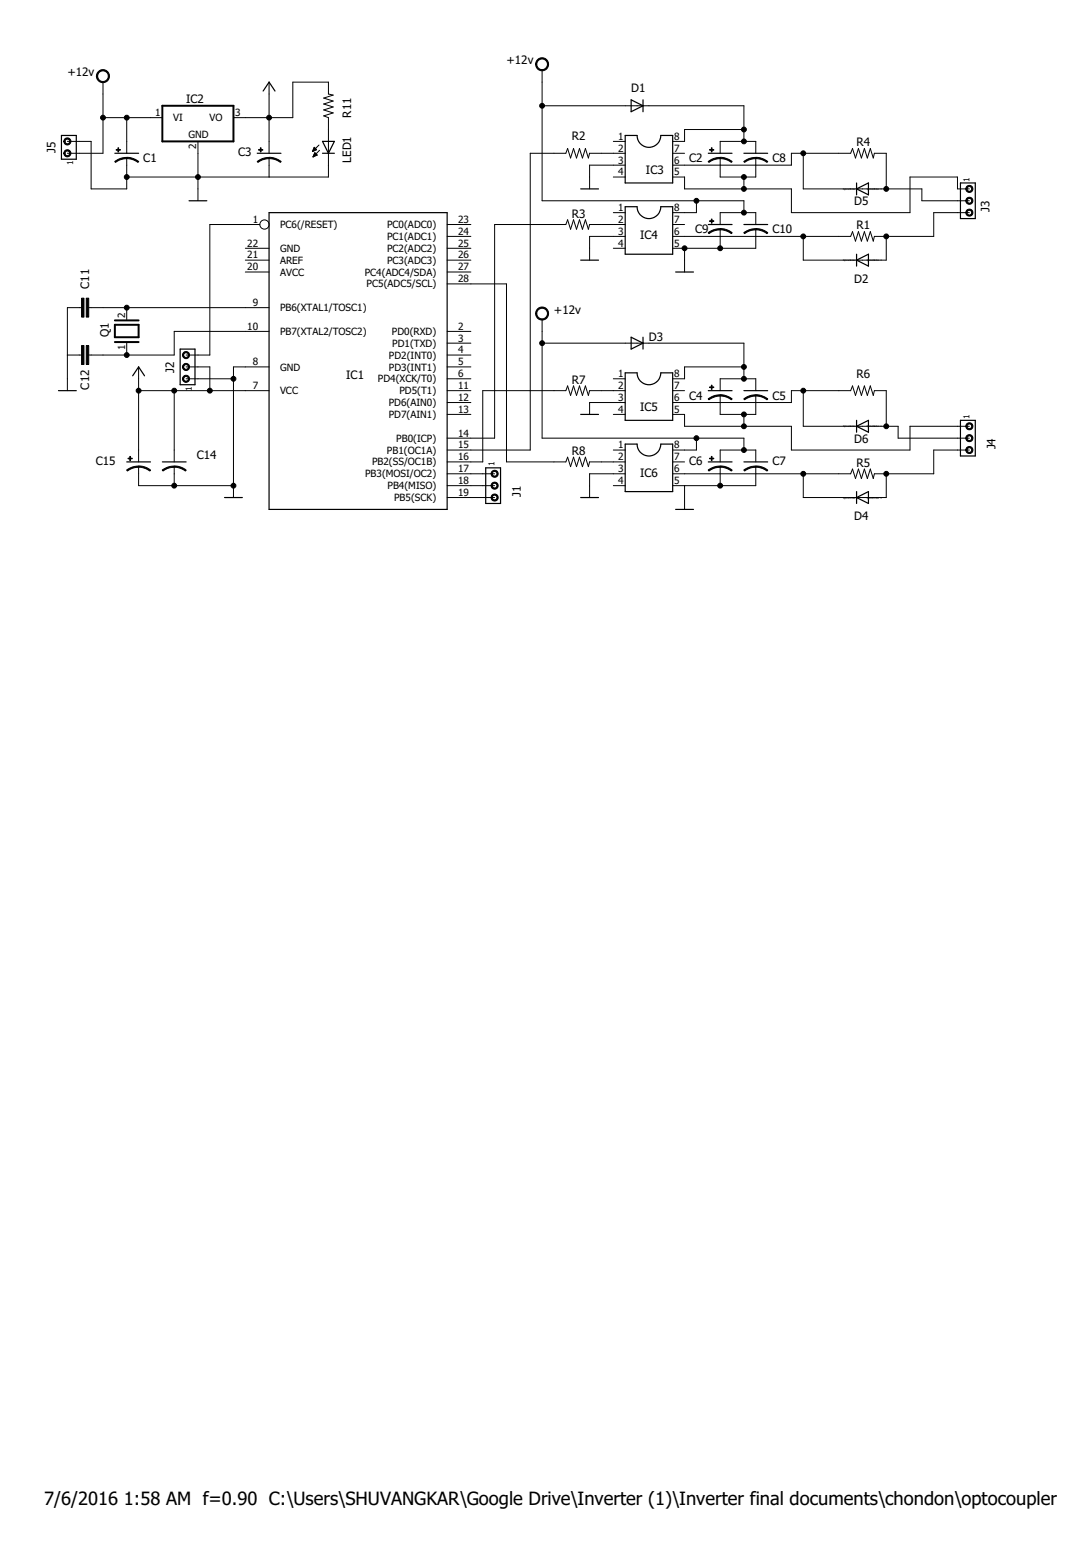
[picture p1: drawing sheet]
<svg xmlns="http://www.w3.org/2000/svg" width="210mm" height="297mm" viewBox="0 0 210 297" stroke-linecap="round" stroke-linejoin="round" font-family="sans-serif">
<defs><g id="words">
<g font-size="3.5">
<text x="8.5" y="289.6">7/6/2016</text>
<text x="23.9" y="289.6">1:58 AM f=0.90 C:\Users\SHUVANGKAR\Google Drive\Inverter (1)\Inverter final documents\chondon\optocoupler H br</text>
</g>
<g font-size="2.2">
<text x="13" y="14.7">+12v</text>
<text x="97.5" y="12.4">+12v</text>
<text x="121.5" y="17.7">D1</text>
<text x="35.8" y="19.8">IC2</text>
<text x="67.6" y="22.7" transform="rotate(-90 67.6 22.7)">R11</text>
<text x="10.7" y="29.5" transform="rotate(-90 10.7 29.5)">J5</text>
<text x="110.1" y="27">R2</text>
<text x="165" y="28.2">R4</text>
<text x="27.6" y="31.2">C1</text>
<text x="45.9" y="30.1">C3</text>
<text x="67.6" y="31.3" transform="rotate(-90 67.6 31.3)">LED1</text>
<text x="124.4" y="33.5">IC3</text>
<text x="132.7" y="31.2">C2</text>
<text x="148.7" y="31.2">C8</text>
<text x="110.1" y="41.9">R3</text>
<text x="164.5" y="39.6">D5</text>
<text x="190.6" y="40.8" transform="rotate(-90 190.6 40.8)">J3</text>
<text x="123.2" y="46.1">IC4</text>
<text x="133.9" y="44.9">C9</text>
<text x="148.7" y="44.9">C10</text>
<text x="165" y="44.2">R1</text>
<text x="17.2" y="55.6" transform="rotate(-90 17.2 55.6)">C11</text>
<text x="164.5" y="54.4">D2</text>
<text x="21" y="64.9" transform="rotate(-90 21 64.9)">Q1</text>
<text x="106.7" y="60.4">+12v</text>
<text x="125" y="65.6">D3</text>
<text x="33.5" y="71.8" transform="rotate(-90 33.5 71.8)">J2</text>
<text x="17.2" y="75" transform="rotate(-90 17.2 75)">C12</text>
<text x="66.7" y="72.9">IC1</text>
<text x="110.1" y="73.9">R7</text>
<text x="132.7" y="76.9">C4</text>
<text x="148.7" y="76.9">C5</text>
<text x="165" y="72.7">R6</text>
<text x="123.2" y="79.2">IC5</text>
<text x="18.5" y="89.5">C15</text>
<text x="37.9" y="88.3">C14</text>
<text x="110.1" y="87.6">R8</text>
<text x="132.7" y="89.5">C6</text>
<text x="148.7" y="89.5">C7</text>
<text x="164.5" y="85.3">D6</text>
<text x="165" y="89.9">R5</text>
<text x="191.7" y="86.5" transform="rotate(-90 191.7 86.5)">J4</text>
<text x="100.3" y="95.6" transform="rotate(-90 100.3 95.6)">J1</text>
<text x="123.2" y="91.8">IC6</text>
<text x="164.5" y="100.1">D4</text>
</g>
<g font-size="1.9">
<text x="29.9" y="22.3">1</text>
<text x="33.4" y="23.3">VI</text>
<text x="40.4" y="23.3">VO</text>
<text x="45.3" y="22.3">3</text>
<text x="36.3" y="26.5">GND</text>
<text x="37.8" y="28.6" transform="rotate(-90 37.8 28.6)">2</text>
<text x="119" y="26.9">1</text>
<text x="119" y="29.2">2</text>
<text x="129.9" y="29.2">7</text>
<text x="129.9" y="26.9">8</text>
<text x="119" y="31.5">3</text>
<text x="119" y="33.8">4</text>
<text x="129.9" y="33.8">5</text>
<text x="129.9" y="31.5">6</text>
<text x="119" y="40.6">1</text>
<text x="129.9" y="40.6">8</text>
<text x="47.6" y="47.5">22</text>
<text x="48.7" y="42.9">1</text>
<text x="53.9" y="43.9">PC6(/RESET)</text>
<text x="74.5" y="46.2">PC1(ADC1)</text>
<text x="74.5" y="43.9">PC0(ADC0)</text>
<text x="88.2" y="47.5">25</text>
<text x="88.2" y="45.2">24</text>
<text x="88.2" y="42.9">23</text>
<text x="119" y="42.9">2</text>
<text x="119" y="45.2">3</text>
<text x="119" y="47.5">4</text>
<text x="129.9" y="47.5">5</text>
<text x="129.9" y="45.2">6</text>
<text x="129.9" y="42.9">7</text>
<text x="47.6" y="49.8">21</text>
<text x="47.6" y="52">20</text>
<text x="53.9" y="48.5">GND</text>
<text x="53.9" y="50.8">AREF</text>
<text x="53.9" y="53">AVCC</text>
<text x="70.2" y="53.1">PC4(ADC4/SDA)</text>
<text x="74.5" y="50.8">PC3(ADC3)</text>
<text x="74.5" y="48.5">PC2(ADC2)</text>
<text x="88.2" y="52">27</text>
<text x="88.2" y="49.8">26</text>
<text x="48.7" y="58.9">9</text>
<text x="53.9" y="59.9">PB6(XTAL1/TOSC1)</text>
<text x="70.6" y="55.3">PC5(ADC5/SCL)</text>
<text x="88.2" y="54.3">28</text>
<text x="24.1" y="61.2" transform="rotate(-90 24.1 61.2)">2</text>
<text x="47.6" y="63.5">10</text>
<text x="53.9" y="64.5">PB7(XTAL2/TOSC2)</text>
<text x="75.5" y="64.5">PD0(RXD)</text>
<text x="88.2" y="65.8">3</text>
<text x="88.2" y="63.5">2</text>
<text x="24.1" y="67.4" transform="rotate(-90 24.1 67.4)">1</text>
<text x="48.7" y="70.3">8</text>
<text x="53.9" y="71.3">GND</text>
<text x="74.9" y="71.3">PD3(INT1)</text>
<text x="74.9" y="69">PD2(INT0)</text>
<text x="75.5" y="66.8">PD1(TXD)</text>
<text x="88.2" y="70.3">5</text>
<text x="88.2" y="68">4</text>
<text x="48.7" y="74.9">7</text>
<text x="53.9" y="75.9">VCC</text>
<text x="72.8" y="73.6">PD4(XCK/T0)</text>
<text x="76.9" y="75.9">PD5(T1)</text>
<text x="88.2" y="77.2">12</text>
<text x="88.2" y="74.9">11</text>
<text x="88.2" y="72.6">6</text>
<text x="119" y="72.6">1</text>
<text x="119" y="74.9">2</text>
<text x="119" y="77.2">3</text>
<text x="129.9" y="77.2">6</text>
<text x="129.9" y="74.9">7</text>
<text x="129.9" y="72.6">8</text>
<text x="74.9" y="80.5">PD7(AIN1)</text>
<text x="74.9" y="78.2">PD6(AIN0)</text>
<text x="88.2" y="79.5">13</text>
<text x="119" y="79.5">4</text>
<text x="129.9" y="79.5">5</text>
<text x="71.6" y="89.6">PB2(SS/OC1B)</text>
<text x="74.5" y="87.3">PB1(OC1A)</text>
<text x="76.3" y="85">PB0(ICP)</text>
<text x="88.2" y="88.6">16</text>
<text x="88.2" y="86.3">15</text>
<text x="88.2" y="84">14</text>
<text x="119" y="86.3">1</text>
<text x="119" y="88.6">2</text>
<text x="129.9" y="88.6">7</text>
<text x="129.9" y="86.3">8</text>
<text x="70.3" y="91.9">PB3(MOSI/OC2)</text>
<text x="74.6" y="94.2">PB4(MISO)</text>
<text x="88.2" y="95.5">19</text>
<text x="88.2" y="93.2">18</text>
<text x="88.2" y="90.9">17</text>
<text x="119" y="90.9">3</text>
<text x="119" y="93.2">4</text>
<text x="129.9" y="93.2">5</text>
<text x="129.9" y="90.9">6</text>
<text x="75.9" y="96.5">PB5(SCK)</text>
</g>
<g font-size="1.6">
<text x="14.1" y="31.8" transform="rotate(-90 14.1 31.8)">1</text>
<text x="186.7" y="34.9" transform="rotate(-90 186.7 34.9)">1</text>
<text x="37" y="75.2" transform="rotate(-90 37 75.2)">1</text>
<text x="186.7" y="80.6" transform="rotate(-90 186.7 80.6)">1</text>
<text x="95.3" y="89.8" transform="rotate(-90 95.3 89.8)">1</text>
</g>
<g font-size=".5">
<text x="162.4" y="36.6">SpiceOrder 2</text>
<text x="166.9" y="36.6">SpiceOrder 1</text>
<text x="162.4" y="50.3">SpiceOrder 2</text>
<text x="166.9" y="50.3">SpiceOrder 1</text>
<text x="162.4" y="82.3">SpiceOrder 2</text>
<text x="166.9" y="82.3">SpiceOrder 1</text>
<text x="162.4" y="96">SpiceOrder 2</text>
<text x="166.9" y="96">SpiceOrder 1</text>
</g>
</g></defs>
<g fill="none" stroke="#000" stroke-width=".23">
<path d="M50.7 17.5l1.1-1.7 1.2 1.7M121.5 19.2l2.3 1.2-2.3 1.1zM123.8 19.2v2.3M11.8 26.1h2.9v4.5h-2.9zM22.1 29.5h4.6M36.4 38.7h3.4M49.5 29.5h4.6M62.1 29.5h2.3M62.1 27.2h2.3l-1.2 2.3zM111.8 36.4h3.5M120.4 26.1h2.3a2.29 2.29 0 0 0 2.3 2.3 2.29 2.29 0 0 0 2.3-2.3h2.2v9.1h-9.1zM120.4 39.8h2.3a2.29 2.29 0 0 0 2.3 2.3 2.29 2.29 0 0 0 2.3-2.3h2.2v9.1h-9.1z"/>
<path d="M136.4 29.5h4.6M143.3 29.5h4.5M165 35.2v2.3M165 36.4l2.2-1.2v2.3zM185 35.2h2.8v6.9h-2.8zM51.8 40.9h34.3v57.2h-34.3zM111.8 50.1h3.5M130.1 52.4h3.4M136.4 43.2h4.6M143.3 43.2h4.5M165 50.1l2.2-1.2v2.3zM165 48.9v2.3"/>
<path d="M11.3 75.2h3.4M25.5 72.3l1.2-1.7 1.1 1.7M34.7 67.2h2.8v6.9h-2.8zM111.8 79.8h3.5M120.4 71.8h2.3a2.29 2.29 0 0 0 2.3 2.3 2.29 2.29 0 0 0 2.3-2.3h2.2v9.1h-9.1zM121.5 64.9l2.3 1.2-2.3 1.1zM123.8 64.9v2.3M136.4 75.2h4.6M143.3 75.2h4.5M24.4 88.9h4.6M31.3 88.9h4.5M43.2 95.8h3.5"/>
<path d="M93.5 90.1h2.9v6.8h-2.9zM111.8 95.8h3.5M120.4 85.5h2.3a2.29 2.29 0 0 0 2.3 2.3 2.29 2.29 0 0 0 2.3-2.3h2.2v9.1h-9.1zM130.1 98.1h3.4M136.4 88.9h4.6M143.3 88.9h4.5M165 80.9v2.3M165 94.6v2.3M165 82.1l2.2-1.2v2.3zM165 95.8l2.2-1.2v2.3zM185 80.9h2.8v6.9h-2.8z"/>
</g>
<g fill="none" stroke="#000" stroke-width=".19">
<path d="M19.8 15.8v13.7h-6.8M51.8 15.8v13.7M104.4 13.5v25.2h38.9v2.2M13 27.2h4.5v9.2h6.9v-6M19.8 22.6h11.5M24.4 22.6v6.9M38.1 27.2v11.5M45 22.6h11.4v-6.8h6.8v2.3l1 .2-1.9 .6 1.9 .6-1.9 .5 1.9 .6-1.9 .6 1.9 .5-1.9 .6 .9 .3v11.5h-38.8M51.8 30.4v3.7M60.2 29.1h.1M60.2 29h.3M60.3 28.9h.4"/>
<path d="M60.3 30.2h.1M60.3 28.8h.7M60.3 30.1h.3M60.4 28.7h.5M60.4 30h.4M60.4 28.6h.3M60.4 29.9h.6M60.5 28.5h.1M60.5 29.8h.5M60.5 28.4h.1M60.5 28.4l.5 .4-.8 .4zM60.5 29.7h.4"/>
<path d="M60.6 29.5h.2M60.6 29.4h.1M60.6 29.4l.5 .4-.8 .4zM61.4 27.9l-1.2 1.3M61.5 28.9l-1.2 1.3M104.4 20.4h38.9v6.8M118.1 27.2h2.3M118.1 34.1h2.3M120.4 29.5h-6.9l-.2 .9-.6-1.8-.5 1.8-.6-1.8-.6 1.8-.6-1.8-.5 1.8-.6-1.8-.3 .9h-6.9v57.1h-16M120.4 31.8h-6.9v4.6M129.5 29.5h2.3M129.5 31.8h22.9v-2.3h11.4l.4-.9 .5 1.8 .6-1.8 .6 1.8 .6-1.8 .5 1.8 .6-1.8 .6 1.8 .2-.9h2.3v6.9"/>
<path d="M129.5 34.1h2.3v2.3h20.6v4.5h22.8v-6.8h9.2v2.3h2.3M134.1 38.7v2.2h-4.6M138.7 29.5v-2.3h6.8v2.3M138.7 30.4v3.7h6.8v-3.7M143.3 24.9h-11.5v2.3h-2.3M143.3 34.1v2.3M154.7 29.5v6.9h22.8v2.3h9.2M15.7 59.2h-2.7v16M17.1 59.2h34.7M24.4 59.2v2.3M47.2 47.8h4.6M47.2 50.1h4.6"/>
<path d="M47.2 52.4h4.6M50 43.2h-9.6v25.1h-4.6M86.1 47.8h4.6M86.1 50.1h4.6M86.1 52.4h4.6M86.1 54.7h11.4v34.2h11.5l.3-.9 .6 1.8 .5-1.8 .6 1.8 .6-1.8 .6 1.8 .5-1.8 .6 1.8 .2-.9h6.9M86.1 45.5h4.6M86.1 43.2h4.6M118.1 47.8h2.3M118.1 40.9h2.3M120.4 43.2h-6.9l-.2 .9-.6-1.8-.5 1.8-.6-1.8-.6 1.8-.6-1.8-.5 1.8-.6-1.8-.3 .9h-13.8v41.1h-9.1M120.4 45.5h-6.9v4.6"/>
<path d="M129.5 43.2h2.3M131.8 47.8v4.6M138.7 43.2v-2.3h6.8v2.3M138.7 44.1v3.7M145.5 44.1v3.7h-16M154.7 45.5v4.6h16v-4.6M186.7 40.9h-6.9v4.6h-11.4l-.2 .9-.6-1.8-.6 1.8-.5-1.8-.6 1.8-.6-1.8-.6 1.8-.5-1.8-.4 .9h-34.3M13 68.3h2.7M24.4 66.1v2.2M26.7 75.2h25.1M26.7 70.6v18.3M33.5 75.2v13.7"/>
<path d="M35.8 70.6h4.6v4.6M35.8 72.9h9.2M51.8 63.8h-18.3v4.5h-16.4M51.8 70.6h-6.8v25.2M86.1 63.8h4.6M86.1 70.6h4.6M86.1 75.2h4.6M86.1 79.8h4.6M86.1 77.5h4.6M86.1 72.9h4.6M86.1 68.3h4.6M86.1 66.1h4.6"/>
<path d="M104.4 61.5v22.8h38.9v2.3M104.4 66.1h38.9v6.8M118.1 79.8h2.3M118.1 72.9h2.3M120.4 75.2h-6.9l-.2 .9-.6-1.8-.5 1.8-.6-1.8-.6 1.8-.6-1.8-.5 1.8-.6-1.8-.3 .9h-16v13.7h-6.9M120.4 77.5h-6.9v2.3M129.5 75.2h2.3M129.5 77.5h22.9v-2.3h11.4l.4-.9 .5 1.8 .6-1.8 .6 1.8 .6-1.8 .5 1.8 .6-1.8 .6 1.8 .2-.9h2.3v6.9M129.5 79.8h2.3v2.3h20.6v4.5h22.8v-4.5h11.5M138.7 76.1v3.7h6.8v-3.7M138.7 75.2v-2.3h6.8v2.3M143.3 70.6h-11.5v2.3h-2.3"/>
<path d="M143.3 79.8v2.3M154.7 75.2v6.9h18.3v2.2h13.7M26.7 89.8v3.7h18.3M33.5 89.8v3.7M86.1 95.8h9.1M86.1 93.5h9.1M86.1 91.2h9.1M118.1 93.5h2.3M118.1 86.6h2.3M120.4 91.2h-6.9v4.6M129.5 88.9h2.3M131.8 93.5v4.6"/>
<path d="M134.1 84.3v2.3h-4.6M138.7 88.9v-2.3h6.8v2.3M138.7 89.8v3.7M145.5 89.8v3.7h-16M154.7 91.2v4.6h16v-4.6M186.7 86.6h-6.9v4.6h-11.4l-.2 .9-.6-1.8-.6 1.8-.5-1.8-.6 1.8-.6-1.8-.6 1.8-.5-1.8-.4 .9h-34.3"/>
<circle cx="50.9" cy="43.2" r=".89"/>
</g>
<path d="M31.3 20.4h13.7v6.8h-13.7zM22.1 62.5h4.6v2.4h-4.6zM22.1 61.7h4.6M22.1 65.8h4.6" fill="none" stroke="#000" stroke-width=".38"/>
<g fill="#000" stroke="#000" stroke-width=".19">
<path d="M18.9 13.8a1.26 1.26 0 0 1 2 .3 1.26 1.26 0 0 1-.8 1.8 1.26 1.26 0 0 1-1.5-1.2h.2a1.03 1.03 0 0 1 1.4-1 1.03 1.03 0 0 1 .3 1.7 1.03 1.03 0 0 1-1.7-.5v-.2h-.2z" fill-rule="evenodd"/>
<path d="M103.5 11.5a1.25 1.25 0 0 1 2 .2 1.25 1.25 0 0 1-.8 1.9 1.25 1.25 0 0 1-1.6-1.2h.3a1.03 1.03 0 0 1 1.4-1 1.03 1.03 0 0 1 .3 1.7 1.03 1.03 0 0 1-1.7-.5v-.2h-.3z" fill-rule="evenodd"/>
<path d="M12.5 29a.69 .69 0 0 1 1.1 .2 .69 .69 0 0 1-.5 1 .69 .69 0 0 1-.8-.7h.2a.46 .46 0 0 1 .6-.4 .46 .46 0 0 1 .2 .7 .46 .46 0 0 1-.7-.1l-.1-.2h-.2z" fill-rule="evenodd"/>
<path d="M12.5 26.8a.69 .69 0 0 1 1.1 .1 .69 .69 0 0 1-.5 1 .69 .69 0 0 1-.8-.7h.2a.46 .46 0 0 1 .6-.4 .46 .46 0 0 1 .2 .7 .46 .46 0 0 1-.7-.1l-.1-.2h-.2z" fill-rule="evenodd"/>
<path d="M22.1 31.1l1.1-.6 1.2-.2v.2l-1.3 .3-.9 .5z" fill-rule="evenodd"/>
<path d="M24.4 30.3l1.2 .2 1.1 .6-.1 .2-.8-.5-1.4-.3z" fill-rule="evenodd"/>
<path d="M49.5 31.1l1.1-.6 1.2-.2v.2l-1.3 .3-.8 .5z" fill-rule="evenodd"/>
<path d="M51.8 30.3l1.2 .2 1.1 .6-.1 .2-.8-.5-1.4-.3z" fill-rule="evenodd"/>
<path d="M136.4 31.1l1.1-.6 1.2-.2v.2l-1.4 .3-.8 .5z" fill-rule="evenodd"/>
<path d="M138.7 30.3l1.2 .2 1.1 .6-.2 .2-.8-.5-1.3-.3z" fill-rule="evenodd"/>
<path d="M143.2 31.1l1.1-.6 1.2-.2v.2l-1.3 .3-.8 .5z" fill-rule="evenodd"/>
<path d="M145.5 30.3l1.2 .2 1.1 .6-.1 .2-.8-.5-1.4-.3z" fill-rule="evenodd"/>
<path d="M186.2 35.9a.68 .68 0 0 1 1.1 .1 .68 .68 0 0 1-.4 1 .68 .68 0 0 1-.9-.6h.2a.45 .45 0 0 1 .7-.4 .45 .45 0 0 1 .1 .7 .45 .45 0 0 1-.8-.2v-.1h-.2z" fill-rule="evenodd"/>
<path d="M186.2 38.2a.68 .68 0 0 1 1.1 .1 .68 .68 0 0 1-.4 1 .68 .68 0 0 1-.9-.6h.2a.45 .45 0 0 1 .7-.4 .45 .45 0 0 1 .1 .7 .45 .45 0 0 1-.8-.2v-.1h-.2z" fill-rule="evenodd"/>
<path d="M136.4 44.8l1.1-.6 1.2-.2v.3l-.9 .1-1.3 .6z" fill-rule="evenodd"/>
<path d="M138.7 44l1.2 .2 1.1 .6-.2 .2-.8-.5-1.3-.3z" fill-rule="evenodd"/>
<path d="M143.2 44.8l1.1-.6 1.2-.2v.3l-.9 .1-1.2 .6z" fill-rule="evenodd"/>
<path d="M145.5 44l1.2 .2 1.1 .6-.1 .2-.8-.5-1.4-.3z" fill-rule="evenodd"/>
<path d="M186.2 40.5a.68 .68 0 0 1 1.1 0 .68 .68 0 0 1-.4 1.1 .68 .68 0 0 1-.9-.7h.2a.45 .45 0 0 1 .7-.3 .45 .45 0 0 1 .1 .7 .45 .45 0 0 1-.8-.2v-.2h-.2z" fill-rule="evenodd"/>
<path d="M35.3 72.5a.68 .68 0 0 1 1.1 .1 .68 .68 0 0 1-.4 1 .68 .68 0 0 1-.9-.7h.3a.46 .46 0 0 1 .6-.4 .46 .46 0 0 1 .1 .8 .46 .46 0 0 1-.7-.2v-.2h-.3z" fill-rule="evenodd"/>
<path d="M35.3 70.2a.68 .68 0 0 1 1.1 .1 .68 .68 0 0 1-.4 1 .68 .68 0 0 1-.9-.7h.3a.46 .46 0 0 1 .6-.4 .46 .46 0 0 1 .1 .8 .46 .46 0 0 1-.7-.2v-.2h-.3z" fill-rule="evenodd"/>
<path d="M35.3 67.9a.68 .68 0 0 1 1.1 .1 .68 .68 0 0 1-.4 1 .68 .68 0 0 1-.9-.7h.3a.46 .46 0 0 1 .6-.3 .46 .46 0 0 1 .1 .7 .46 .46 0 0 1-.7-.2v-.2h-.3z" fill-rule="evenodd"/>
<path d="M103.5 59.5a1.25 1.25 0 0 1 2 .2 1.25 1.25 0 0 1-.8 1.9 1.25 1.25 0 0 1-1.6-1.2h.3a1.03 1.03 0 0 1 1.4-1 1.03 1.03 0 0 1 .3 1.7 1.03 1.03 0 0 1-1.7-.5v-.2h-.3z" fill-rule="evenodd"/>
<path d="M136.4 76.8l1.1-.6 1.2-.2v.2l-.9 .2-1.3 .6z" fill-rule="evenodd"/>
<path d="M138.7 76l1.2 .2 1.1 .6-.2 .2-.8-.5-1.3-.3z" fill-rule="evenodd"/>
<path d="M143.2 76.8l1.1-.6 1.2-.2v.2l-.9 .2-1.2 .6z" fill-rule="evenodd"/>
<path d="M145.5 76l1.2 .2 1.1 .6-.1 .2-.8-.5-1.4-.3z" fill-rule="evenodd"/>
<path d="M24.4 90.5l1.1-.6 1.2-.2v.3l-.9 .1-1.3 .6z" fill-rule="evenodd"/>
<path d="M26.7 89.7l1.2 .2 1.1 .6-.1 .2-.9-.5-1.3-.3z" fill-rule="evenodd"/>
<path d="M31.2 90.5l1.1-.6 1.2-.2v.3l-.9 .1-1.2 .6z" fill-rule="evenodd"/>
<path d="M33.5 89.7l1.3 .2 1.1 .6-.2 .2-.8-.5-1.4-.3z" fill-rule="evenodd"/>
<path d="M94.7 90.7a.68 .68 0 0 1 1.1 .1 .68 .68 0 0 1-.3 1 .68 .68 0 0 1-.9-.6h.2a.46 .46 0 0 1 .6-.4 .46 .46 0 0 1 .2 .7 .46 .46 0 0 1-.8-.1v-.2h-.2z" fill-rule="evenodd"/>
<path d="M94.7 93a.68 .68 0 0 1 1.1 .1 .68 .68 0 0 1-.3 1 .68 .68 0 0 1-.9-.6h.2a.46 .46 0 0 1 .6-.5 .46 .46 0 0 1 .2 .8 .46 .46 0 0 1-.8-.1v-.2h-.2z" fill-rule="evenodd"/>
<path d="M94.7 95.3a.68 .68 0 0 1 1.1 .1 .68 .68 0 0 1-.3 1 .68 .68 0 0 1-.9-.6h.2a.46 .46 0 0 1 .6-.5 .46 .46 0 0 1 .2 .8 .46 .46 0 0 1-.8-.2v-.1h-.2z" fill-rule="evenodd"/>
<path d="M136.4 90.5l1.1-.6 1.2-.2v.3l-.9 .1-1.3 .6z" fill-rule="evenodd"/>
<path d="M138.7 89.7l1.2 .2 1.1 .6-.2 .2-.8-.5-1.3-.3z" fill-rule="evenodd"/>
<path d="M143.2 90.5l1.1-.6 1.2-.2v.3l-.9 .1-1.2 .6z" fill-rule="evenodd"/>
<path d="M145.5 89.7l1.2 .2 1.1 .6-.1 .2-.8-.5-1.4-.3z" fill-rule="evenodd"/>
<path d="M186.2 81.6a.68 .68 0 0 1 1.1 .1 .68 .68 0 0 1-.4 1 .68 .68 0 0 1-.9-.6h.2a.45 .45 0 0 1 .7-.4 .45 .45 0 0 1 .1 .7 .45 .45 0 0 1-.8-.2v-.1h-.2z" fill-rule="evenodd"/>
<path d="M186.2 83.9a.68 .68 0 0 1 1.1 .1 .68 .68 0 0 1-.4 1 .68 .68 0 0 1-.9-.7h.2a.45 .45 0 0 1 .7-.3 .45 .45 0 0 1 .1 .7 .45 .45 0 0 1-.8-.2v-.2h-.2z" fill-rule="evenodd"/>
<path d="M186.2 86.2a.68 .68 0 0 1 1.1 0 .68 .68 0 0 1-.4 1.1 .68 .68 0 0 1-.9-.7h.2a.45 .45 0 0 1 .7-.3 .45 .45 0 0 1 .1 .7 .45 .45 0 0 1-.8-.2v-.2h-.2z" fill-rule="evenodd"/>
<circle cx="19.8" cy="22.6" r=".47"/>
<circle cx="24.4" cy="34.1" r=".47"/>
<circle cx="24.4" cy="22.6" r=".47"/>
<circle cx="38.1" cy="34.1" r=".47"/>
<circle cx="51.8" cy="22.6" r=".47"/>
<circle cx="104.4" cy="20.4" r=".47"/>
<circle cx="134.1" cy="38.7" r=".47"/>
<circle cx="143.3" cy="36.4" r=".47"/>
<circle cx="143.3" cy="27.2" r=".47"/>
<circle cx="143.3" cy="24.9" r=".47"/>
<circle cx="143.3" cy="34.1" r=".47"/>
<circle cx="154.7" cy="29.5" r=".47"/>
<circle cx="170.7" cy="36.4" r=".47"/>
<circle cx="24.4" cy="59.2" r=".47"/>
<circle cx="131.8" cy="47.8" r=".47"/>
<circle cx="138.7" cy="47.8" r=".47"/>
<circle cx="143.3" cy="40.9" r=".47"/>
<circle cx="154.7" cy="45.5" r=".47"/>
<circle cx="170.7" cy="45.5" r=".47"/>
<circle cx="24.4" cy="68.3" r=".47"/>
<circle cx="26.7" cy="75.2" r=".47"/>
<circle cx="33.5" cy="75.2" r=".47"/>
<circle cx="40.4" cy="75.2" r=".47"/>
<circle cx="45" cy="72.9" r=".47"/>
<circle cx="104.4" cy="66.1" r=".47"/>
<circle cx="143.3" cy="70.6" r=".47"/>
<circle cx="143.3" cy="72.9" r=".47"/>
<circle cx="143.3" cy="79.8" r=".47"/>
<circle cx="154.7" cy="75.2" r=".47"/>
<circle cx="33.5" cy="93.5" r=".47"/>
<circle cx="45" cy="93.5" r=".47"/>
<circle cx="134.1" cy="84.3" r=".47"/>
<circle cx="138.7" cy="93.5" r=".47"/>
<circle cx="143.3" cy="86.6" r=".47"/>
<circle cx="143.3" cy="82.1" r=".47"/>
<circle cx="154.7" cy="91.2" r=".47"/>
<circle cx="170.7" cy="91.2" r=".47"/>
<circle cx="170.7" cy="82.1" r=".47"/>
</g>
<g fill="#000" stroke="#000" stroke-width=".19">
<path d="M22.4 28.8h.8v.1h-.8zM22.7 28.4h.1v.9h-.1zM49.8 28.8h.8v.1h-.8zM50.1 28.4h.2v.9h-.2zM136.7 28.8h.8v.1h-.8zM137 28.4h.1v.9h-.1zM15.7 57.4h.5v3.6h-.5zM16.6 57.4h.5v3.6h-.5zM136.7 42.5h.8v.1h-.8zM137 42.2h.1v.8h-.1zM15.7 66.5h.5v3.7h-.5zM16.6 66.5h.5v3.7h-.5z"/>
<path d="M136.7 74.5h.8v.1h-.8zM137 74.1h.1v.9h-.1zM24.7 88.2h.8v.1h-.8zM25 87.9h.1v.8h-.1zM136.7 88.2h.8v.1h-.8zM137 87.9h.1v.8h-.1z"/>
</g>
<use href="#words"/>
</svg>
